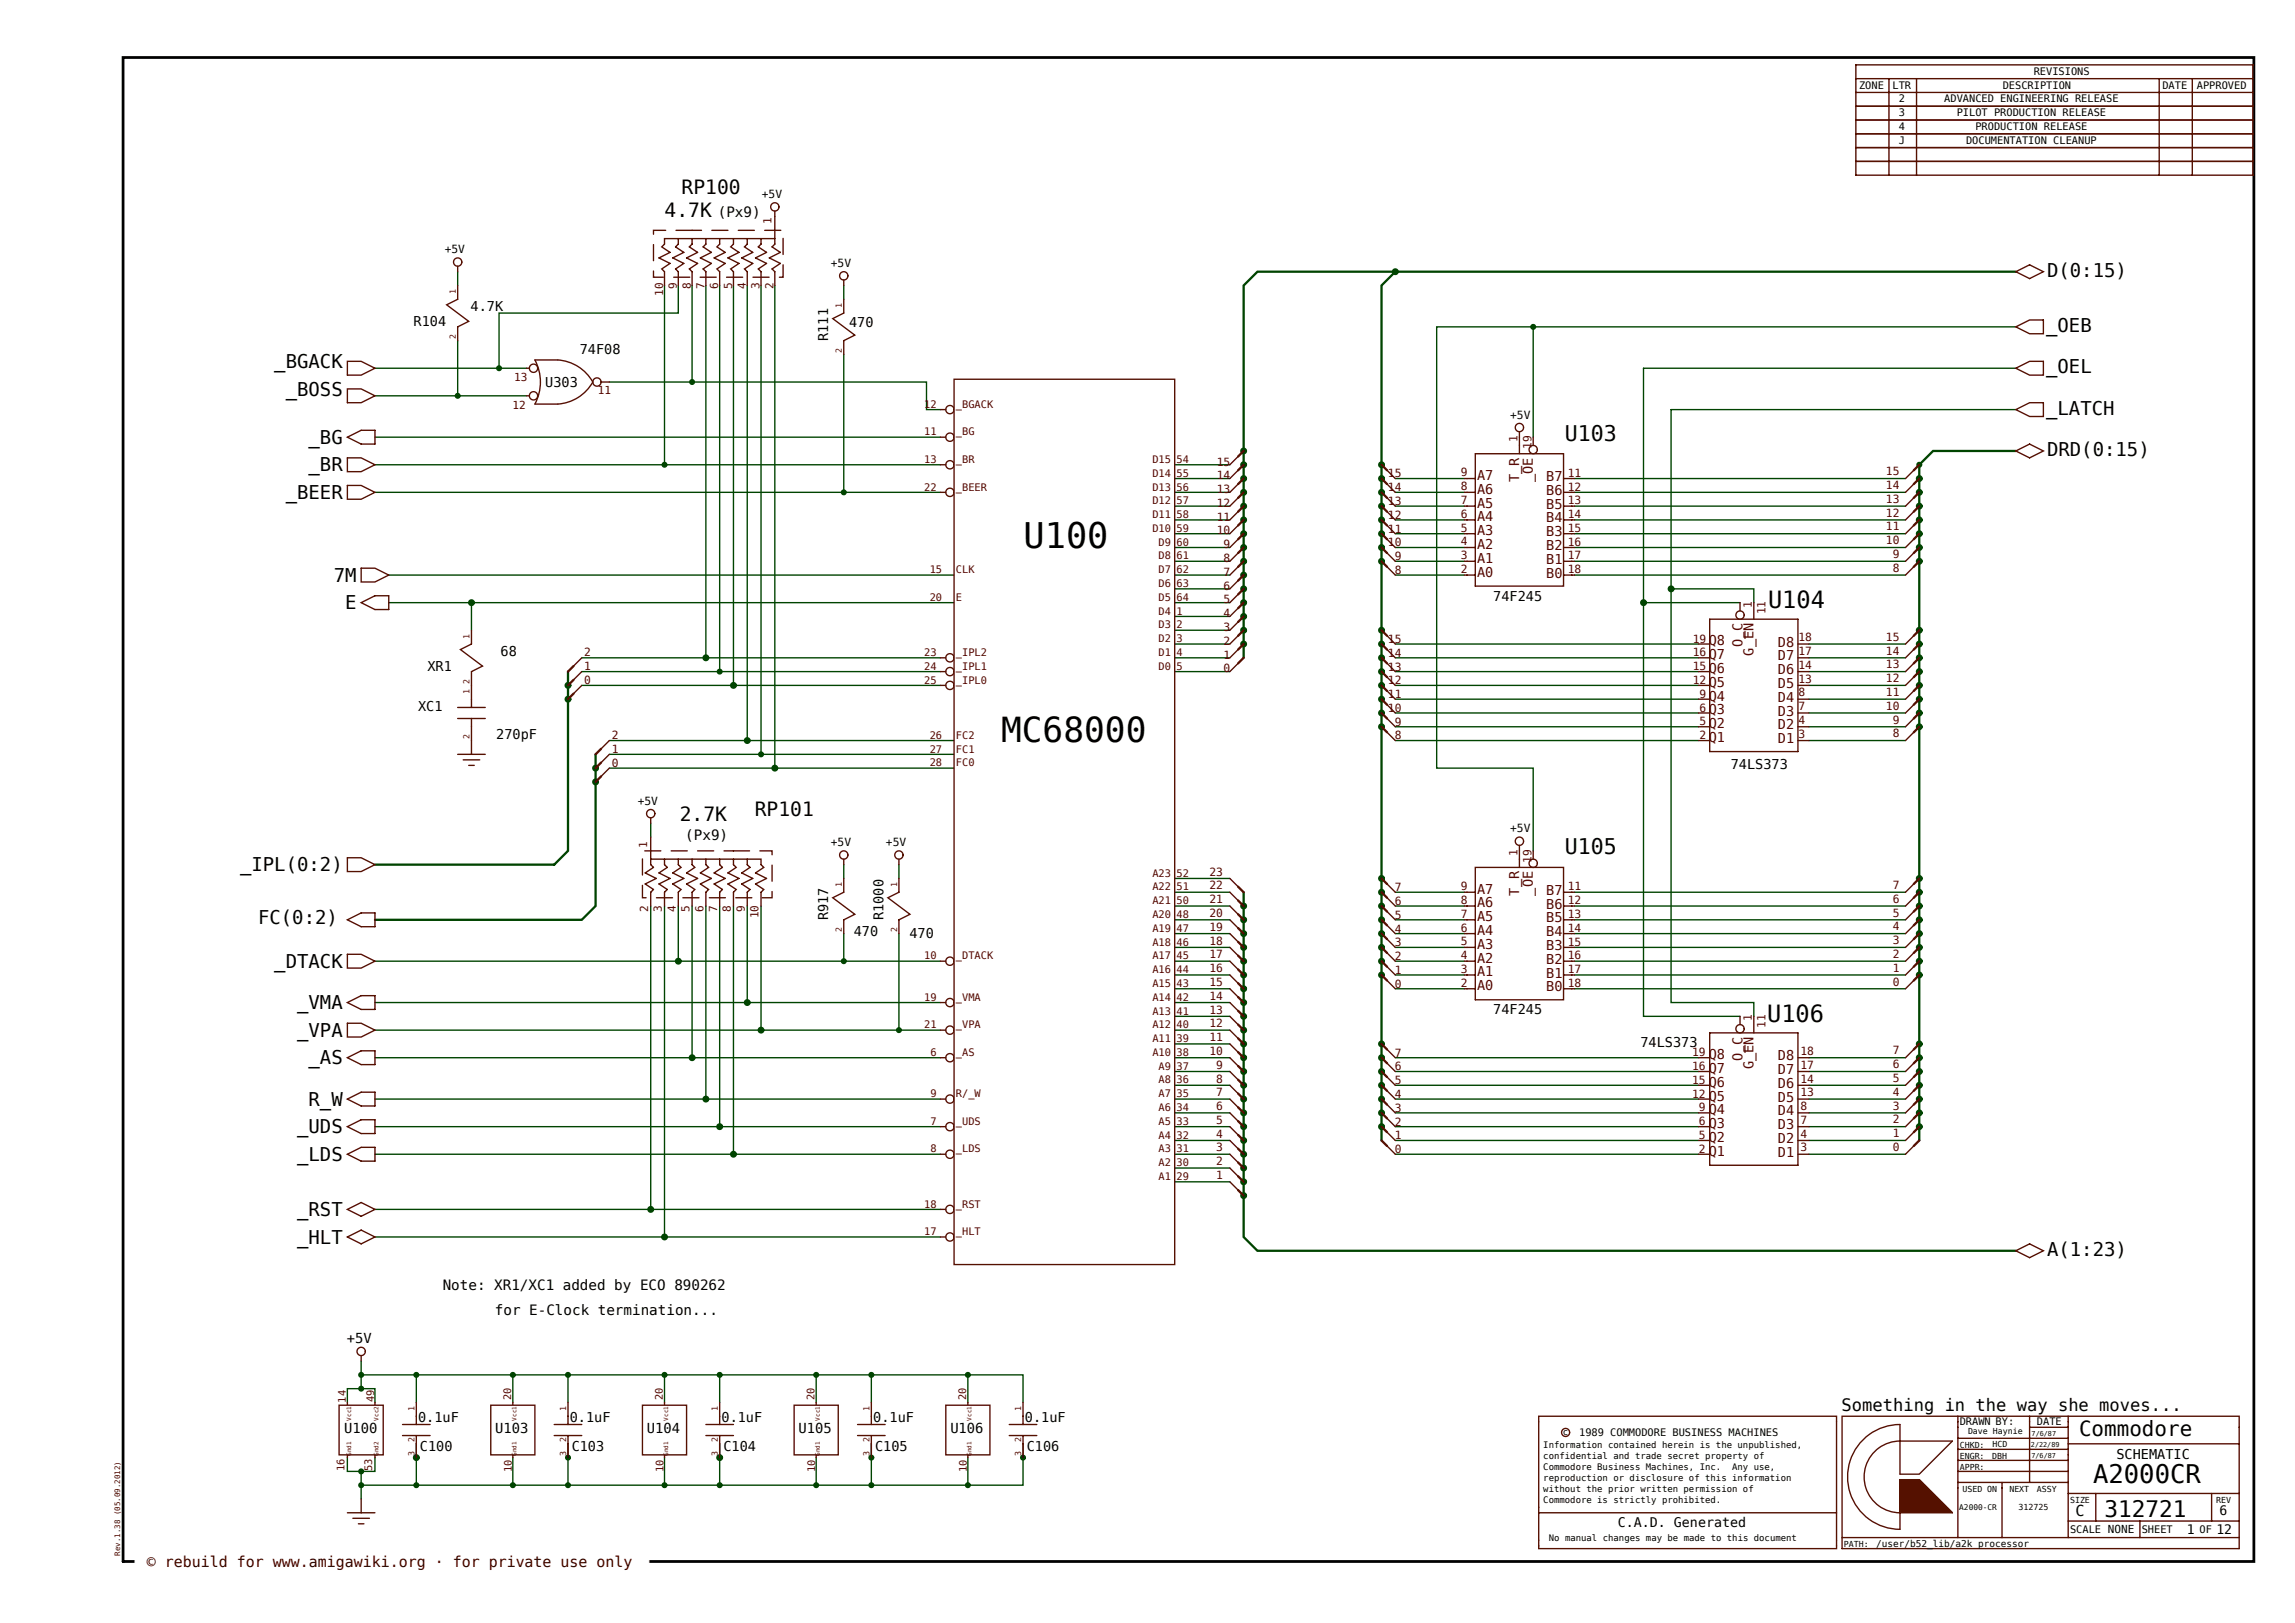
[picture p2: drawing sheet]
<svg xmlns="http://www.w3.org/2000/svg" width="420mm" height="297mm" viewBox="0 0 420 297" stroke-linecap="round" stroke-linejoin="round" font-family="sans-serif">
<defs><g id="words">
<text font-size="6.5" x="187.3" y="100.3">U100</text>
<text font-size="6.3" x="183.2" y="135.9">MC68000</text>
<text font-size="4.7" x="383" y="271.4">A2000CR</text>
<g font-size="4.3">
<text x="323.6" y="111.2">U104</text>
<text x="323.4" y="187">U106</text>
</g>
<text font-size="4.2" x="385.1" y="277.5">312721</text>
<g font-size="4">
<text x="286.3" y="80.6">U103</text>
<text x="286.3" y="156.3">U105</text>
</g>
<text font-size="3.8" x="380.5" y="262.9">Commodore</text>
<g font-size="3.6">
<text x="124.7" y="35.6">RP100</text>
<text x="121.6" y="39.8">4.7K</text>
<text x="138.1" y="149.3">RP101</text>
<text x="124.4" y="150.2">2.7K</text>
</g>
<g font-size="3.5">
<text x="374.6" y="50.7">D(0:15)</text>
<text x="374.5" y="60.8">_OEB</text>
<text x="50.2" y="67.3">_BGACK</text>
<text x="374.5" y="68.3">_OEL</text>
<text x="52.3" y="72.4">_BOSS</text>
<text x="374.5" y="75.9">_LATCH</text>
<text x="56.5" y="81.2">_BG</text>
<text x="374.6" y="83.5">DRD(0:15)</text>
<text x="56.5" y="86.3">_BR</text>
<text x="52.3" y="91.3">_BEER</text>
<text x="61.1" y="106.5">7M</text>
<text x="63.2" y="111.5">E</text>
<text x="43.9" y="159.4">_IPL(0:2)</text>
<text x="47.2" y="169.1">FC(0:2)</text>
<text x="50.2" y="177.1">_DTACK</text>
<text x="54.4" y="184.7">_VMA</text>
<text x="54.4" y="189.7">_VPA</text>
<text x="56.5" y="194.8">_AS</text>
<text x="56.5" y="202.3">R_W</text>
<text x="54.4" y="207.4">_UDS</text>
<text x="54.4" y="212.4">_LDS</text>
<text x="54.4" y="227.6">_HLT</text>
<text x="54.4" y="222.5">_RST</text>
<text x="374.6" y="229.9">A(1:23)</text>
</g>
<text font-size="3.1" x="337" y="258.2">Something in the way she moves...</text>
<text font-size="2.8" x="379.8" y="277.5">C</text>
<text font-size="2.7" fill="#300" x="26.9" y="286.8">© rebuild for www.amigawiki.org · for private use only</text>
<g font-size="2.6">
<text x="131.4" y="39.8">(Px9)</text>
<text x="125.4" y="153.7">(Px9)</text>
<text x="81" y="236">Note: XR1/XC1 added by ECO 890262</text>
<text x="90.6" y="240.6">for E-Clock termination...</text>
</g>
<g font-size="2.5">
<text x="75.7" y="59.6">R104</text>
<text x="86.1" y="56.9">4.7K</text>
<text x="155.4" y="59.8">470</text>
<text x="106.1" y="64.8">74F08</text>
<text x="151.6" y="62.4" transform="rotate(-90 151.6 62.4)">R111</text>
<text x="99.8" y="70.9">U303</text>
<text x="273.3" y="109.9">74F245</text>
<text x="91.6" y="120">68</text>
<text x="78.2" y="122.7">XR1</text>
<text x="76.5" y="130">XC1</text>
<text x="90.8" y="135.2">270pF</text>
<text x="316.7" y="140.7">74LS373</text>
<text x="151.6" y="168.4" transform="rotate(-90 151.6 168.4)">R917</text>
<text x="156.2" y="171.2">470</text>
<text x="161.7" y="168.4" transform="rotate(-90 161.7 168.4)">R1000</text>
<text x="166.4" y="171.7">470</text>
<text x="273.3" y="185.6">74F245</text>
<text x="300.2" y="191.6">74LS373</text>
<text x="63.5" y="245.8">+5V</text>
<text x="63" y="262.2">U100</text>
<text x="76.5" y="260.3">0.1uF</text>
<text x="90.6" y="262.2">U103</text>
<text x="104.3" y="260.3">0.1uF</text>
<text x="118.4" y="262.2">U104</text>
<text x="132" y="260.3">0.1uF</text>
<text x="146.2" y="262.2">U105</text>
<text x="159.8" y="260.3">0.1uF</text>
<text x="173.9" y="262.2">U106</text>
<text x="187.6" y="260.3">0.1uF</text>
<text x="76.9" y="265.5">C100</text>
<text x="104.6" y="265.5">C103</text>
<text x="132.4" y="265.5">C104</text>
<text x="160.1" y="265.5">C105</text>
<text x="187.9" y="265.5">C106</text>
<text x="387.3" y="267.1">SCHEMATIC</text>
</g>
<g font-size="2.5" fill="#500">
<text x="270.3" y="87.8">A7</text>
<text x="278" y="88.2" transform="rotate(-90 278 88.2)">T_R</text>
<text x="280.5" y="88.2" transform="rotate(-90 280.5 88.2)">_OE</text>
<text x="283" y="88">B7</text>
<text x="270.3" y="95.4">A4</text>
<text x="270.3" y="92.9">A5</text>
<text x="270.3" y="90.4">A6</text>
<text x="283" y="95.6">B4</text>
<text x="283" y="93.1">B5</text>
<text x="283" y="90.6">B6</text>
<text x="270.3" y="100.5">A2</text>
<text x="270.3" y="97.9">A3</text>
<text x="283" y="100.7">B2</text>
<text x="283" y="98.1">B3</text>
<text x="270.3" y="105.5">A0</text>
<text x="270.3" y="103">A1</text>
<text x="283" y="105.7">B0</text>
<text x="283" y="103.2">B1</text>
<text x="312.7" y="118.1">Q8</text>
<text x="318.9" y="118.5" transform="rotate(-90 318.9 118.5)">O_C</text>
<text x="320.9" y="120" transform="rotate(-90 320.9 120)">G_EN</text>
<text x="325.4" y="118.3">D8</text>
<text x="312.7" y="120.6">Q7</text>
<text x="312.7" y="123.2">Q6</text>
<text x="312.7" y="125.7">Q5</text>
<text x="325.4" y="125.9">D5</text>
<text x="325.4" y="123.4">D6</text>
<text x="325.4" y="120.8">D7</text>
<text x="312.7" y="128.2">Q4</text>
<text x="312.7" y="130.7">Q3</text>
<text x="325.4" y="130.9">D3</text>
<text x="325.4" y="128.4">D4</text>
<text x="312.7" y="133.3">Q2</text>
<text x="312.7" y="135.8">Q1</text>
<text x="325.4" y="136">D1</text>
<text x="325.4" y="133.5">D2</text>
<text x="270.3" y="166.1">A6</text>
<text x="270.3" y="163.5">A7</text>
<text x="278" y="163.9" transform="rotate(-90 278 163.9)">T_R</text>
<text x="280.5" y="163.9" transform="rotate(-90 280.5 163.9)">_OE</text>
<text x="283" y="166.3">B6</text>
<text x="283" y="163.7">B7</text>
<text x="270.3" y="173.6">A3</text>
<text x="270.3" y="171.1">A4</text>
<text x="270.3" y="168.6">A5</text>
<text x="283" y="173.8">B3</text>
<text x="283" y="171.3">B4</text>
<text x="283" y="168.8">B5</text>
<text x="270.3" y="178.7">A1</text>
<text x="270.3" y="176.2">A2</text>
<text x="283" y="178.9">B1</text>
<text x="283" y="176.4">B2</text>
<text x="270.3" y="181.2">A0</text>
<text x="283" y="181.4">B0</text>
<text x="312.7" y="193.8">Q8</text>
<text x="312.7" y="196.3">Q7</text>
<text x="318.9" y="194.2" transform="rotate(-90 318.9 194.2)">O_C</text>
<text x="320.9" y="195.7" transform="rotate(-90 320.9 195.7)">G_EN</text>
<text x="325.4" y="194">D8</text>
<text x="325.4" y="196.5">D7</text>
<text x="312.7" y="198.9">Q6</text>
<text x="312.7" y="201.4">Q5</text>
<text x="312.7" y="203.9">Q4</text>
<text x="325.4" y="199.1">D6</text>
<text x="325.4" y="201.6">D5</text>
<text x="312.7" y="206.4">Q3</text>
<text x="312.7" y="209">Q2</text>
<text x="325.4" y="204.1">D4</text>
<text x="325.4" y="206.6">D3</text>
<text x="325.4" y="209.2">D2</text>
<text x="312.7" y="211.5">Q1</text>
<text x="325.4" y="211.7">D1</text>
</g>
<g font-size="2.4">
<text x="296.1" y="279.5">C.A.D. Generated</text>
<text x="400.2" y="280.7">1</text>
<text x="405.6" y="280.7">12</text>
<text x="406.2" y="277.2">6</text>
</g>
<g font-size="2.1">
<text x="139.4" y="36.3">+5V</text>
<text x="81.4" y="46.4">+5V</text>
<text x="152" y="48.9">+5V</text>
<text x="276.4" y="76.6">+5V</text>
<text x="116.7" y="147.3">+5V</text>
<text x="152" y="154.9">+5V</text>
<text x="162.1" y="154.9">+5V</text>
<text x="276.4" y="152.3">+5V</text>
</g>
<g font-size="2.1" fill="#500">
<text x="277.7" y="80.9" transform="rotate(-90 277.7 80.9)">1</text>
<text x="280.2" y="82.1" transform="rotate(-90 280.2 82.1)">19</text>
<text x="222.7" y="87.7">14</text>
<text x="222.7" y="85.2">15</text>
<text x="254" y="89.9">14</text>
<text x="254" y="87.4">15</text>
<text x="267.3" y="89.7">8</text>
<text x="267.3" y="87.2">9</text>
<text x="286.9" y="89.8">12</text>
<text x="286.9" y="87.2">11</text>
<text x="345.1" y="89.5">14</text>
<text x="345.1" y="87">15</text>
<text x="222.7" y="95.3">11</text>
<text x="222.7" y="92.8">12</text>
<text x="222.7" y="90.2">13</text>
<text x="254" y="94.9">12</text>
<text x="254" y="92.4">13</text>
<text x="267.3" y="94.8">6</text>
<text x="267.3" y="92.2">7</text>
<text x="286.9" y="94.8">14</text>
<text x="286.9" y="92.3">13</text>
<text x="345.1" y="94.6">12</text>
<text x="345.1" y="92">13</text>
<text x="222.7" y="97.8">10</text>
<text x="223.9" y="100.3">9</text>
<text x="254" y="100">10</text>
<text x="254" y="97.5">11</text>
<text x="267.3" y="99.8">4</text>
<text x="267.3" y="97.3">5</text>
<text x="286.9" y="99.9">16</text>
<text x="286.9" y="97.3">15</text>
<text x="345.1" y="99.6">10</text>
<text x="345.1" y="97.1">11</text>
<text x="223.9" y="107.9">6</text>
<text x="223.9" y="105.4">7</text>
<text x="223.9" y="102.9">8</text>
<text x="255.2" y="105">8</text>
<text x="255.2" y="102.5">9</text>
<text x="267.3" y="104.9">2</text>
<text x="267.3" y="102.3">3</text>
<text x="286.9" y="104.9">18</text>
<text x="286.9" y="102.4">17</text>
<text x="346.4" y="104.6">8</text>
<text x="346.4" y="102.1">9</text>
<text x="223.9" y="112.9">4</text>
<text x="223.9" y="110.4">5</text>
<text x="320.6" y="111.2" transform="rotate(-90 320.6 111.2)">1</text>
<text x="323.1" y="112.4" transform="rotate(-90 323.1 112.4)">11</text>
<text x="223.9" y="118">2</text>
<text x="223.9" y="115.5">3</text>
<text x="254" y="117.7">15</text>
<text x="309.8" y="117.6">19</text>
<text x="329.1" y="119.9">17</text>
<text x="329.1" y="117.3">18</text>
<text x="345.1" y="119.8">14</text>
<text x="345.1" y="117.3">15</text>
<text x="106.9" y="125.2">0</text>
<text x="106.9" y="122.6">1</text>
<text x="106.9" y="120.1">2</text>
<text x="223.9" y="123">0</text>
<text x="223.9" y="120.5">1</text>
<text x="254" y="125.2">12</text>
<text x="254" y="122.7">13</text>
<text x="254" y="120.2">14</text>
<text x="309.8" y="120.1">16</text>
<text x="309.8" y="122.6">15</text>
<text x="309.8" y="125.2">12</text>
<text x="329.1" y="124.9">13</text>
<text x="329.1" y="122.4">14</text>
<text x="345.1" y="124.8">12</text>
<text x="345.1" y="122.3">13</text>
<text x="254" y="130.3">10</text>
<text x="254" y="127.8">11</text>
<text x="311" y="127.7">9</text>
<text x="311" y="130.2">6</text>
<text x="329.1" y="130">7</text>
<text x="329.1" y="127.4">8</text>
<text x="345.1" y="129.9">10</text>
<text x="345.1" y="127.4">11</text>
<text x="112" y="137.8">1</text>
<text x="112" y="135.3">2</text>
<text x="255.2" y="135.3">8</text>
<text x="255.2" y="132.8">9</text>
<text x="311" y="132.7">5</text>
<text x="311" y="135.3">2</text>
<text x="329.1" y="135">3</text>
<text x="329.1" y="132.5">4</text>
<text x="346.4" y="134.9">8</text>
<text x="346.4" y="132.4">9</text>
<text x="112" y="140.3">0</text>
<text x="221.3" y="160.2">23</text>
<text x="277.7" y="156.6" transform="rotate(-90 277.7 156.6)">1</text>
<text x="280.2" y="157.8" transform="rotate(-90 280.2 157.8)">19</text>
<text x="221.3" y="167.8">20</text>
<text x="221.3" y="165.3">21</text>
<text x="221.3" y="162.8">22</text>
<text x="255.2" y="165.6">6</text>
<text x="255.2" y="163.1">7</text>
<text x="267.3" y="167.9">7</text>
<text x="267.3" y="165.4">8</text>
<text x="267.3" y="162.9">9</text>
<text x="286.9" y="168">13</text>
<text x="286.9" y="165.5">12</text>
<text x="286.9" y="162.9">11</text>
<text x="346.4" y="167.7">5</text>
<text x="346.4" y="165.2">6</text>
<text x="346.4" y="162.7">7</text>
<text x="221.3" y="172.9">18</text>
<text x="221.3" y="170.3">19</text>
<text x="255.2" y="173.2">3</text>
<text x="255.2" y="170.7">4</text>
<text x="255.2" y="168.1">5</text>
<text x="267.3" y="173">5</text>
<text x="267.3" y="170.5">6</text>
<text x="286.9" y="173">15</text>
<text x="286.9" y="170.5">14</text>
<text x="346.4" y="172.8">3</text>
<text x="346.4" y="170.3">4</text>
<text x="221.3" y="177.9">16</text>
<text x="221.3" y="175.4">17</text>
<text x="255.2" y="178.2">1</text>
<text x="255.2" y="175.7">2</text>
<text x="267.3" y="178">3</text>
<text x="267.3" y="175.5">4</text>
<text x="286.9" y="178.1">17</text>
<text x="286.9" y="175.6">16</text>
<text x="346.4" y="177.8">1</text>
<text x="346.4" y="175.3">2</text>
<text x="221.3" y="185.5">13</text>
<text x="221.3" y="183">14</text>
<text x="221.3" y="180.4">15</text>
<text x="255.2" y="180.7">0</text>
<text x="267.3" y="180.6">2</text>
<text x="286.9" y="180.6">18</text>
<text x="346.4" y="180.3">0</text>
<text x="221.3" y="190.5">11</text>
<text x="221.3" y="188">12</text>
<text x="320.6" y="186.9" transform="rotate(-90 320.6 186.9)">1</text>
<text x="323.1" y="188.1" transform="rotate(-90 323.1 188.1)">11</text>
<text x="221.3" y="193.1">10</text>
<text x="222.6" y="195.6">9</text>
<text x="255.2" y="195.9">6</text>
<text x="255.2" y="193.4">7</text>
<text x="309.6" y="193.3">19</text>
<text x="309.6" y="195.8">16</text>
<text x="329.5" y="193.1">18</text>
<text x="329.5" y="195.6">17</text>
<text x="346.4" y="195.5">6</text>
<text x="346.4" y="193">7</text>
<text x="222.6" y="203.1">6</text>
<text x="222.6" y="200.6">7</text>
<text x="222.6" y="198.1">8</text>
<text x="255.2" y="203.5">3</text>
<text x="255.2" y="200.9">4</text>
<text x="255.2" y="198.4">5</text>
<text x="309.6" y="198.4">15</text>
<text x="309.6" y="200.9">12</text>
<text x="310.9" y="203.4">9</text>
<text x="329.5" y="198.1">14</text>
<text x="329.5" y="200.6">13</text>
<text x="329.5" y="203.1">8</text>
<text x="346.4" y="203.1">3</text>
<text x="346.4" y="200.5">4</text>
<text x="346.4" y="198">5</text>
<text x="222.6" y="208.2">4</text>
<text x="222.6" y="205.7">5</text>
<text x="255.2" y="208.5">1</text>
<text x="255.2" y="206">2</text>
<text x="310.9" y="205.9">6</text>
<text x="310.9" y="208.4">5</text>
<text x="329.5" y="205.7">7</text>
<text x="329.5" y="208.2">4</text>
<text x="346.4" y="208.1">1</text>
<text x="346.4" y="205.6">2</text>
<text x="222.6" y="215.8">1</text>
<text x="222.6" y="213.2">2</text>
<text x="222.6" y="210.7">3</text>
<text x="255.2" y="211">0</text>
<text x="310.9" y="211">2</text>
<text x="329.5" y="210.7">3</text>
<text x="346.4" y="210.6">0</text>
</g>
<g font-size="2" fill="#500">
<text x="141.2" y="40.9" transform="rotate(-90 141.2 40.9)">1</text>
<text x="123.9" y="53" transform="rotate(-90 123.9 53)">9</text>
<text x="126.4" y="53" transform="rotate(-90 126.4 53)">8</text>
<text x="128.9" y="53" transform="rotate(-90 128.9 53)">7</text>
<text x="131.5" y="53" transform="rotate(-90 131.5 53)">6</text>
<text x="134" y="53" transform="rotate(-90 134 53)">5</text>
<text x="136.5" y="53" transform="rotate(-90 136.5 53)">4</text>
<text x="139" y="53" transform="rotate(-90 139 53)">3</text>
<text x="141.5" y="53" transform="rotate(-90 141.5 53)">2</text>
<text x="121.4" y="54.2" transform="rotate(-90 121.4 54.2)">10</text>
<text x="94.1" y="69.8">13</text>
<text x="93.8" y="74.8">12</text>
<text x="109.4" y="72">11</text>
<text x="118.4" y="155.2" transform="rotate(-90 118.4 155.2)">1</text>
<text x="118.6" y="166.8" transform="rotate(-90 118.6 166.8)">2</text>
<text x="121.1" y="166.8" transform="rotate(-90 121.1 166.8)">3</text>
<text x="123.7" y="166.8" transform="rotate(-90 123.7 166.8)">4</text>
<text x="126.2" y="166.8" transform="rotate(-90 126.2 166.8)">5</text>
<text x="128.7" y="166.8" transform="rotate(-90 128.7 166.8)">6</text>
<text x="131.2" y="166.8" transform="rotate(-90 131.2 166.8)">7</text>
<text x="133.8" y="166.8" transform="rotate(-90 133.8 166.8)">8</text>
<text x="136.3" y="166.8" transform="rotate(-90 136.3 166.8)">9</text>
<text x="138.8" y="168" transform="rotate(-90 138.8 168)">10</text>
</g>
<g font-size="1.9">
<text x="340.2" y="16.2">ZONE</text>
<text x="346.3" y="16.2">LTR</text>
<text x="366.5" y="16.2">DESCRIPTION</text>
<text x="372.2" y="13.7">REVISIONS</text>
<text x="395.7" y="16.2">DATE</text>
<text x="402" y="16.2">APPROVED</text>
<text x="347.5" y="21.3">3</text>
<text x="347.5" y="23.8">4</text>
<text x="347.5" y="18.7">2</text>
<text x="355.8" y="18.7">ADVANCED ENGINEERING RELEASE</text>
<text x="358.1" y="21.3">PILOT PRODUCTION RELEASE</text>
<text x="361.5" y="23.8">PRODUCTION RELEASE</text>
<text x="347.5" y="26.3">J</text>
<text x="359.8" y="26.3">DOCUMENTATION CLEANUP</text>
<text x="289" y="262.9">1989 COMMODORE BUSINESS MACHINES</text>
<text x="358.6" y="260.7">DRAWN BY:</text>
<text x="372.8" y="260.8">DATE</text>
<text x="378.8" y="280.5">SCALE NONE</text>
<text x="392" y="280.5">SHEET</text>
<text x="402.6" y="280.5">OF</text>
</g>
<g font-size="1.9" fill="#500">
<text x="169.1" y="74.6">12</text>
<text x="174.9" y="74.6">_BGACK</text>
<text x="169.1" y="79.7">11</text>
<text x="174.9" y="79.7">_BG</text>
<text x="169.1" y="89.8">22</text>
<text x="169.1" y="84.7">13</text>
<text x="174.9" y="89.8">_BEER</text>
<text x="174.9" y="84.7">_BR</text>
<text x="210.9" y="89.8">D13</text>
<text x="210.9" y="87.2">D14</text>
<text x="210.9" y="84.7">D15</text>
<text x="215.3" y="89.8">56</text>
<text x="215.3" y="87.2">55</text>
<text x="215.3" y="84.7">54</text>
<text x="210.9" y="94.8">D11</text>
<text x="210.9" y="92.3">D12</text>
<text x="215.3" y="94.8">58</text>
<text x="215.3" y="92.3">57</text>
<text x="210.9" y="97.3">D10</text>
<text x="212" y="99.9">D9</text>
<text x="215.3" y="99.9">60</text>
<text x="215.3" y="97.3">59</text>
<text x="170.1" y="104.9">15</text>
<text x="174.9" y="104.9">CLK</text>
<text x="212" y="107.4">D6</text>
<text x="212" y="104.9">D7</text>
<text x="212" y="102.4">D8</text>
<text x="215.3" y="107.4">63</text>
<text x="215.3" y="104.9">62</text>
<text x="215.3" y="102.4">61</text>
<text x="170.1" y="109.9">20</text>
<text x="174.9" y="109.9">E</text>
<text x="212" y="112.5">D4</text>
<text x="212" y="109.9">D5</text>
<text x="215.3" y="112.5">1</text>
<text x="215.3" y="109.9">64</text>
<text x="212" y="117.5">D2</text>
<text x="212" y="115">D3</text>
<text x="215.3" y="117.5">3</text>
<text x="215.3" y="115">2</text>
<text x="169.1" y="125.1">25</text>
<text x="169.1" y="122.6">24</text>
<text x="169.1" y="120">23</text>
<text x="174.9" y="125.1">_IPL0</text>
<text x="174.9" y="122.6">_IPL1</text>
<text x="174.9" y="120">_IPL2</text>
<text x="212" y="122.6">D0</text>
<text x="212" y="120">D1</text>
<text x="215.3" y="122.6">5</text>
<text x="215.3" y="120">4</text>
<text x="170.1" y="137.7">27</text>
<text x="170.1" y="135.2">26</text>
<text x="174.9" y="137.7">FC1</text>
<text x="174.9" y="135.2">FC2</text>
<text x="170.1" y="140.2">28</text>
<text x="174.9" y="140.2">FC0</text>
<text x="210.9" y="160.4">A23</text>
<text x="215.3" y="160.4">52</text>
<text x="210.9" y="168">A20</text>
<text x="210.9" y="165.5">A21</text>
<text x="210.9" y="162.9">A22</text>
<text x="215.3" y="168">48</text>
<text x="215.3" y="165.5">50</text>
<text x="215.3" y="162.9">51</text>
<text x="210.9" y="173">A18</text>
<text x="210.9" y="170.5">A19</text>
<text x="215.3" y="173">46</text>
<text x="215.3" y="170.5">47</text>
<text x="169.1" y="175.6">10</text>
<text x="174.9" y="175.6">_DTACK</text>
<text x="210.9" y="178.1">A16</text>
<text x="210.9" y="175.6">A17</text>
<text x="215.3" y="178.1">44</text>
<text x="215.3" y="175.6">45</text>
<text x="169.1" y="183.1">19</text>
<text x="174.9" y="183.1">_VMA</text>
<text x="210.9" y="185.6">A13</text>
<text x="210.9" y="183.1">A14</text>
<text x="210.9" y="180.6">A15</text>
<text x="215.3" y="185.6">41</text>
<text x="215.3" y="183.1">42</text>
<text x="215.3" y="180.6">43</text>
<text x="169.1" y="188.2">21</text>
<text x="174.9" y="188.2">_VPA</text>
<text x="210.9" y="190.7">A11</text>
<text x="210.9" y="188.2">A12</text>
<text x="215.3" y="190.7">39</text>
<text x="215.3" y="188.2">40</text>
<text x="170.3" y="193.2">6</text>
<text x="174.9" y="193.2">_AS</text>
<text x="210.9" y="193.2">A10</text>
<text x="212" y="195.7">A9</text>
<text x="215.3" y="195.7">37</text>
<text x="215.3" y="193.2">38</text>
<text x="170.3" y="200.8">9</text>
<text x="174.9" y="200.8">R/_W</text>
<text x="212" y="203.3">A6</text>
<text x="212" y="200.8">A7</text>
<text x="212" y="198.3">A8</text>
<text x="215.3" y="203.3">34</text>
<text x="215.3" y="200.8">35</text>
<text x="215.3" y="198.3">36</text>
<text x="170.3" y="205.8">7</text>
<text x="174.9" y="205.8">_UDS</text>
<text x="212" y="208.4">A4</text>
<text x="212" y="205.8">A5</text>
<text x="215.3" y="208.4">32</text>
<text x="215.3" y="205.8">33</text>
<text x="170.3" y="210.9">8</text>
<text x="174.9" y="210.9">_LDS</text>
<text x="212" y="215.9">A1</text>
<text x="212" y="213.4">A2</text>
<text x="212" y="210.9">A3</text>
<text x="215.3" y="215.9">29</text>
<text x="215.3" y="213.4">30</text>
<text x="215.3" y="210.9">31</text>
<text x="169.1" y="221">18</text>
<text x="174.9" y="221">_RST</text>
<text x="169.1" y="226">17</text>
<text x="174.9" y="226">_HLT</text>
<text x="63.3" y="256.7" transform="rotate(-90 63.3 256.7)">14</text>
<text x="68.4" y="256.5" transform="rotate(-90 68.4 256.5)">49</text>
<text x="93.6" y="256.2" transform="rotate(-90 93.6 256.2)">20</text>
<text x="121.3" y="256.2" transform="rotate(-90 121.3 256.2)">20</text>
<text x="149.1" y="256.2" transform="rotate(-90 149.1 256.2)">20</text>
<text x="176.8" y="256.2" transform="rotate(-90 176.8 256.2)">20</text>
<text x="63" y="269.2" transform="rotate(-90 63 269.2)">16</text>
<text x="68.1" y="269.2" transform="rotate(-90 68.1 269.2)">53</text>
<text x="93.6" y="269.4" transform="rotate(-90 93.6 269.4)">10</text>
<text x="121.4" y="269.4" transform="rotate(-90 121.4 269.4)">10</text>
<text x="149.2" y="269.4" transform="rotate(-90 149.2 269.4)">10</text>
<text x="176.9" y="269.4" transform="rotate(-90 176.9 269.4)">10</text>
</g>
<text font-size="1.7" x="343.3" y="283.1">/user/b52_lib/a2k processor</text>
<g font-size="1.6">
<text x="286" y="262.7">c</text>
<text x="282.4" y="268.9">Commodore Business Machines, Inc.</text>
<text x="282.4" y="266.9">confidential and trade secret property of</text>
<text x="282.4" y="264.9">Information contained herein is the unpublished,</text>
<text x="317" y="268.9">Any use,</text>
<text x="282.4" y="275">Commodore is strictly prohibited.</text>
<text x="282.4" y="273">without the prior written permission of</text>
<text x="282.4" y="270.9">reproduction or disclosure of this information</text>
<text x="283.4" y="282">No manual changes may be made to this document</text>
</g>
<g font-size="1.5" fill="#500">
<text x="83.4" y="53.8" transform="rotate(-90 83.4 53.8)">1</text>
<text x="154.1" y="56.4" transform="rotate(-90 154.1 56.4)">1</text>
<text x="83.4" y="62" transform="rotate(-90 83.4 62)">2</text>
<text x="154.1" y="64.5" transform="rotate(-90 154.1 64.5)">2</text>
<text x="85.9" y="116.9" transform="rotate(-90 85.9 116.9)">1</text>
<text x="85.9" y="125.1" transform="rotate(-90 85.9 125.1)">2</text>
<text x="85.9" y="127" transform="rotate(-90 85.9 127)">1</text>
<text x="85.9" y="135.2" transform="rotate(-90 85.9 135.2)">2</text>
<text x="154.1" y="162.3" transform="rotate(-90 154.1 162.3)">1</text>
<text x="164.2" y="162.3" transform="rotate(-90 164.2 162.3)">1</text>
<text x="154.1" y="170.5" transform="rotate(-90 154.1 170.5)">2</text>
<text x="164.2" y="170.5" transform="rotate(-90 164.2 170.5)">2</text>
<text x="75.9" y="263.9" transform="rotate(-90 75.9 263.9)">2</text>
<text x="75.9" y="258.2" transform="rotate(-90 75.9 258.2)">1</text>
<text x="103.6" y="263.9" transform="rotate(-90 103.6 263.9)">2</text>
<text x="103.6" y="258.2" transform="rotate(-90 103.6 258.2)">1</text>
<text x="131.4" y="263.9" transform="rotate(-90 131.4 263.9)">2</text>
<text x="131.4" y="258.2" transform="rotate(-90 131.4 258.2)">1</text>
<text x="159.1" y="263.9" transform="rotate(-90 159.1 263.9)">2</text>
<text x="159.1" y="258.2" transform="rotate(-90 159.1 258.2)">1</text>
<text x="186.9" y="263.9" transform="rotate(-90 186.9 263.9)">2</text>
<text x="186.9" y="258.2" transform="rotate(-90 186.9 258.2)">1</text>
<text x="75.9" y="266.4" transform="rotate(-90 75.9 266.4)">3</text>
<text x="103.6" y="266.4" transform="rotate(-90 103.6 266.4)">3</text>
<text x="131.4" y="266.4" transform="rotate(-90 131.4 266.4)">3</text>
<text x="159.1" y="266.4" transform="rotate(-90 159.1 266.4)">3</text>
<text x="186.9" y="266.4" transform="rotate(-90 186.9 266.4)">3</text>
</g>
<g font-size="1.5">
<text x="360.2" y="262.5">Dave Haynie</text>
<text x="358.6" y="264.9">CHKD:</text>
<text x="358.6" y="266.9">ENGR:</text>
<text x="358.6" y="268.9">APPR:</text>
<text x="364.6" y="266.9">DBH</text>
<text x="364.7" y="264.7">HCD</text>
<text x="359.1" y="273">USED ON</text>
<text x="367.7" y="273">NEXT</text>
<text x="372.8" y="273">ASSY</text>
<text x="378.8" y="275">SIZE</text>
<text x="405.6" y="275">REV</text>
<text x="369.4" y="276.4">312725</text>
<text x="337.4" y="283.1">PATH:</text>
</g>
<text font-size="1.4" x="358.6" y="276.2">A2000-CR</text>
<text font-size="1.4" fill="#300" x="22" y="284.7" transform="rotate(-90 22 284.7)">Rev.1.38 (05.09.2012)</text>
<g font-size="1.2">
<text x="371.8" y="262.8">7/6/87</text>
<text x="371.7" y="264.8">2/22/89</text>
<text x="371.8" y="266.7">7/6/87</text>
</g>
<g font-size="1.1" fill="#500">
<text x="64.2" y="259.9" transform="rotate(-90 64.2 259.9)">Vcc1</text>
<text x="69.3" y="259.9" transform="rotate(-90 69.3 259.9)">Vcc2</text>
<text x="94.5" y="259.9" transform="rotate(-90 94.5 259.9)">Vcc1</text>
<text x="122.3" y="259.9" transform="rotate(-90 122.3 259.9)">Vcc1</text>
<text x="150" y="259.9" transform="rotate(-90 150 259.9)">Vcc1</text>
<text x="177.8" y="259.9" transform="rotate(-90 177.8 259.9)">Vcc1</text>
<text x="64.2" y="266.4" transform="rotate(-90 64.2 266.4)">Gnd1</text>
<text x="69.3" y="266.4" transform="rotate(-90 69.3 266.4)">Gnd2</text>
<text x="94.5" y="266.4" transform="rotate(-90 94.5 266.4)">Gnd1</text>
<text x="122.3" y="266.4" transform="rotate(-90 122.3 266.4)">Gnd1</text>
<text x="150" y="266.4" transform="rotate(-90 150 266.4)">Gnd1</text>
<text x="177.8" y="266.4" transform="rotate(-90 177.8 266.4)">Gnd1</text>
</g>
</g></defs>
<path d="M22.5 10.5h390v275.2h-390z" fill="#fff" stroke="#fff" stroke-width=".18"/>
<path d="M22.5 10.5h390v275.2h-390z" fill="none" stroke="#000" stroke-width=".5"/>
<g fill="none" stroke="#040" stroke-width=".25">
<path d="M83.8 49.7v2.5M121.6 52.2v32.8M124.1 52.2v5.1h-32.8v10.1M126.7 52.2v17.7M129.2 52.2v68.2M131.7 52.2v70.7M134.2 52.2v73.2M136.8 52.2v83.3M139.3 52.2v85.8M141.8 52.2v88.4M154.4 52.2v2.6M280.6 59.8h-17.7v80.8h17.7v15.1"/>
<path d="M368.9 59.8h-88.3v20.2M68.6 67.4h27.8M68.6 72.4h27.8M83.8 62.3v10.1M111.5 69.9h58.1v5.1h2.5M154.4 64.9v25.2M368.9 75h-63.1v108.5h15.2v2.5M368.9 67.4h-68.1v118.6h17.6M68.6 90.1h103.5M68.6 85h103.5M68.6 80h103.5M215 87.6h10.1"/>
<path d="M215 90.1h10.1M215 92.6h10.1M215 95.1h10.1M215 97.7h10.1M215 85h10.1M255.4 87.6h12.6M255.4 90.1h12.6M255.4 92.6h12.6M255.4 95.1h12.6M255.4 97.7h12.6M288.2 87.6h60.5M288.2 90.1h60.5"/>
<path d="M288.2 92.6h60.5M288.2 95.1h60.5M288.2 97.7h60.5M71.1 105.2h103.5M71.1 110.3h103.5M86.3 110.3v5M215 100.2h10.1M215 102.7h10.1M215 105.2h10.1M215 110.3h10.1M215 107.8h10.1M215 112.8h10.1"/>
<path d="M215 115.3h10.1M215 117.9h10.1M255.4 100.2h12.6M255.4 102.7h12.6M255.4 105.2h12.6M255.4 117.9h55.5M288.2 100.2h60.5M288.2 102.7h60.5M288.2 105.2h60.5M300.8 110.3h17.6M305.8 107.8h15.2v2.5M331.1 117.9h17.6"/>
<path d="M106.5 120.4h65.6M106.5 125.4h65.6M106.5 122.9h65.6M111.5 135.5h63.1M111.5 138h63.1M215 120.4h10.1M215 122.9h10.1M255.4 120.4h55.5M255.4 125.4h55.5M255.4 122.9h55.5M255.4 135.5h55.5M255.4 133h55.5"/>
<path d="M255.4 130.5h55.5M255.4 127.9h55.5M331.1 120.4h17.6M331.1 125.4h17.6M331.1 122.9h17.6M331.1 135.5h17.6M331.1 133h17.6M331.1 130.5h17.6M331.1 127.9h17.6M111.5 140.6h63.1M119.1 150.7v2.5M154.4 158.2v2.6"/>
<path d="M164.5 158.2v2.6M119.1 165.8v55.5h53M121.6 165.8v60.6h50.5M124.1 165.8v10.1M126.7 165.8v27.8h45.4M129.2 165.8v35.3h42.9M131.7 165.8v40.4h40.4M134.2 165.8v45.4h37.9M136.8 165.8v17.7h-68.2M139.3 165.8v22.7M154.4 170.8v5.1h-85.8M154.4 175.9h17.7"/>
<path d="M164.5 170.8v17.7h7.6M215 163.3h10.1M215 165.8h10.1M215 168.3h10.1M215 170.8h10.1M215 173.4h10.1M215 175.9h10.1M215 178.4h10.1M215 160.8h10.1M255.4 163.3h12.6M255.4 165.8h12.6M255.4 168.3h12.6"/>
<path d="M255.4 170.8h12.6M255.4 173.4h12.6M255.4 175.9h12.6M255.4 178.4h12.6M288.2 163.3h60.5M288.2 165.8h60.5M288.2 168.3h60.5M288.2 170.8h60.5M288.2 173.4h60.5M288.2 175.9h60.5M288.2 178.4h60.5M68.6 193.6h58.1"/>
<path d="M68.6 188.5h95.9M136.8 183.5h35.3M215 180.9h10.1M215 183.5h10.1M215 193.6h10.1M215 188.5h10.1M215 186h10.1M215 191h10.1M215 196.1h10.1M215 198.6h10.1M255.4 180.9h12.6M255.4 193.6h55.5"/>
<path d="M255.4 196.1h55.5M255.4 198.6h55.5M288.2 180.9h60.5M331.1 193.6h17.6M331.1 196.1h17.6M331.1 198.6h17.6M68.6 206.2h63.1M68.6 201.1h60.6M68.6 211.2h65.6M215 206.2h10.1M215 201.1h10.1M215 211.2h10.1"/>
<path d="M215 203.6h10.1M215 208.7h10.1M215 213.7h10.1M215 216.3h10.1M255.4 206.2h55.5M255.4 201.1h55.5M255.4 211.2h55.5M255.4 203.6h55.5M255.4 208.7h55.5M331.1 206.2h17.6M331.1 201.1h17.6M331.1 211.2h17.6"/>
<path d="M331.1 203.6h17.6M331.1 208.7h17.6M68.6 221.3h50.5M68.6 226.4h53M66.1 249.1v2.5h93.4v5M66.1 251.6v2.5h-2.5v2.5M66.1 254.1h2.5v2.5M76.2 251.6v5M93.9 251.6v5M103.9 251.6v5M121.6 251.6v5M131.7 251.6v5"/>
<path d="M149.4 251.6v5M159.5 251.6h27.7v5M177.1 251.6v5M63.6 266.7v2.6h2.5M68.6 266.7v2.6h-2.5v2.5M76.2 264.2v7.6M93.9 266.7v5.1M103.9 264.2v7.6h83.3v-7.6M103.9 271.8h-37.8v2.5M121.6 266.7v5.1M131.7 264.2v7.6M149.4 266.7v5.1"/>
<path d="M159.5 264.2v7.6M177.1 266.7v5.1"/>
</g>
<g fill="#040" stroke="#040" stroke-width=".25">
<circle cx="126.7" cy="69.9" r=".42"/>
<circle cx="154.4" cy="90.1" r=".42"/>
<circle cx="131.7" cy="122.9" r=".42"/>
<circle cx="139.3" cy="138" r=".42"/>
<circle cx="121.6" cy="85" r=".42"/>
<circle cx="280.6" cy="59.8" r=".42"/>
<circle cx="149.4" cy="251.6" r=".42"/>
<circle cx="131.7" cy="251.6" r=".42"/>
<circle cx="121.6" cy="251.6" r=".42"/>
<circle cx="103.9" cy="251.6" r=".42"/>
<circle cx="159.5" cy="251.6" r=".42"/>
<circle cx="177.1" cy="251.6" r=".42"/>
<circle cx="66.1" cy="251.6" r=".42"/>
<circle cx="66.1" cy="254.1" r=".42"/>
<circle cx="149.4" cy="271.8" r=".42"/>
<circle cx="131.7" cy="271.8" r=".42"/>
<circle cx="121.6" cy="271.8" r=".42"/>
<circle cx="103.9" cy="271.8" r=".42"/>
<circle cx="159.5" cy="271.8" r=".42"/>
<circle cx="177.1" cy="271.8" r=".42"/>
<circle cx="76.2" cy="271.8" r=".42"/>
<circle cx="66.1" cy="271.8" r=".42"/>
<circle cx="66.1" cy="269.3" r=".42"/>
<circle cx="187.2" cy="266.7" r=".42"/>
<circle cx="76.2" cy="251.6" r=".42"/>
<circle cx="93.9" cy="271.8" r=".42"/>
<circle cx="93.9" cy="251.6" r=".42"/>
<circle cx="351.2" cy="85" r=".42"/>
<circle cx="154.4" cy="175.9" r=".42"/>
<circle cx="164.5" cy="188.5" r=".42"/>
<circle cx="91.3" cy="67.4" r=".42"/>
<circle cx="159.5" cy="266.7" r=".42"/>
<circle cx="103.9" cy="266.7" r=".42"/>
<circle cx="83.8" cy="72.4" r=".42"/>
</g>
<path d="M255.4 49.7l-2.6 2.5v156.5M368.9 49.7h-138.8l-2.5 2.5v68.2M368.9 82.5h-15.1l-2.6 2.5v123.7M103.9 122.9v32.8l-2.5 2.5h-32.8M109 138v27.8l-2.5 2.5h-37.9M227.6 163.3v63.1l2.5 2.5h138.8" fill="none" stroke="#040" stroke-width=".42"/>
<g fill="#040" stroke="#040" stroke-width=".42">
<circle cx="131.7" cy="266.7" r=".42"/>
<circle cx="76.2" cy="266.7" r=".42"/>
<circle cx="129.2" cy="120.4" r=".42"/>
<circle cx="227.6" cy="82.5" r=".42"/>
<circle cx="86.3" cy="110.3" r=".42"/>
<circle cx="136.8" cy="135.5" r=".42"/>
<circle cx="121.6" cy="226.4" r=".42"/>
<circle cx="255.4" cy="49.7" r=".42"/>
<circle cx="134.2" cy="125.4" r=".42"/>
<circle cx="126.7" cy="193.6" r=".42"/>
<circle cx="141.8" cy="140.6" r=".42"/>
<circle cx="119.1" cy="221.3" r=".42"/>
<circle cx="124.1" cy="175.9" r=".42"/>
<circle cx="103.9" cy="125.4" r=".42"/>
<circle cx="103.9" cy="127.9" r=".42"/>
<circle cx="139.3" cy="188.5" r=".42"/>
<circle cx="109" cy="143.1" r=".42"/>
<circle cx="109" cy="140.6" r=".42"/>
<circle cx="129.2" cy="201.1" r=".42"/>
<circle cx="134.2" cy="211.2" r=".42"/>
<circle cx="227.6" cy="117.9" r=".42"/>
<circle cx="227.6" cy="115.3" r=".42"/>
<circle cx="227.6" cy="112.8" r=".42"/>
<circle cx="227.6" cy="110.3" r=".42"/>
<circle cx="227.6" cy="107.8" r=".42"/>
<circle cx="227.6" cy="105.2" r=".42"/>
<circle cx="227.6" cy="102.7" r=".42"/>
<circle cx="227.6" cy="100.2" r=".42"/>
<circle cx="227.6" cy="97.7" r=".42"/>
<circle cx="227.6" cy="95.1" r=".42"/>
<circle cx="227.6" cy="92.6" r=".42"/>
<circle cx="227.6" cy="90.1" r=".42"/>
<circle cx="227.6" cy="87.6" r=".42"/>
<circle cx="227.6" cy="85" r=".42"/>
<circle cx="131.7" cy="206.2" r=".42"/>
<circle cx="227.6" cy="218.8" r=".42"/>
<circle cx="227.6" cy="216.3" r=".42"/>
<circle cx="227.6" cy="213.7" r=".42"/>
<circle cx="227.6" cy="211.2" r=".42"/>
<circle cx="227.6" cy="208.7" r=".42"/>
<circle cx="227.6" cy="206.2" r=".42"/>
<circle cx="227.6" cy="203.6" r=".42"/>
<circle cx="227.6" cy="201.1" r=".42"/>
<circle cx="227.6" cy="198.6" r=".42"/>
<circle cx="227.6" cy="196.1" r=".42"/>
<circle cx="227.6" cy="193.6" r=".42"/>
<circle cx="227.6" cy="191" r=".42"/>
<circle cx="227.6" cy="188.5" r=".42"/>
<circle cx="227.6" cy="186" r=".42"/>
<circle cx="227.6" cy="183.5" r=".42"/>
<circle cx="227.6" cy="180.9" r=".42"/>
<circle cx="227.6" cy="178.4" r=".42"/>
<circle cx="227.6" cy="175.9" r=".42"/>
<circle cx="227.6" cy="173.4" r=".42"/>
<circle cx="227.6" cy="170.8" r=".42"/>
<circle cx="227.6" cy="168.3" r=".42"/>
<circle cx="227.6" cy="165.8" r=".42"/>
<circle cx="136.8" cy="183.5" r=".42"/>
<circle cx="252.8" cy="206.2" r=".42"/>
<circle cx="252.8" cy="203.6" r=".42"/>
<circle cx="252.8" cy="191" r=".42"/>
<circle cx="252.8" cy="87.6" r=".42"/>
<circle cx="252.8" cy="90.1" r=".42"/>
<circle cx="252.8" cy="92.6" r=".42"/>
<circle cx="252.8" cy="95.1" r=".42"/>
<circle cx="252.8" cy="97.7" r=".42"/>
<circle cx="252.8" cy="100.2" r=".42"/>
<circle cx="252.8" cy="102.7" r=".42"/>
<circle cx="252.8" cy="115.3" r=".42"/>
<circle cx="252.8" cy="117.9" r=".42"/>
<circle cx="252.8" cy="120.4" r=".42"/>
<circle cx="252.8" cy="122.9" r=".42"/>
<circle cx="252.8" cy="125.4" r=".42"/>
<circle cx="252.8" cy="127.9" r=".42"/>
<circle cx="252.8" cy="130.5" r=".42"/>
<circle cx="252.8" cy="133" r=".42"/>
<circle cx="252.8" cy="160.8" r=".42"/>
<circle cx="252.8" cy="163.3" r=".42"/>
<circle cx="252.8" cy="165.8" r=".42"/>
<circle cx="252.8" cy="168.3" r=".42"/>
<circle cx="252.8" cy="170.8" r=".42"/>
<circle cx="252.8" cy="173.4" r=".42"/>
<circle cx="252.8" cy="175.9" r=".42"/>
<circle cx="252.8" cy="178.4" r=".42"/>
<circle cx="252.8" cy="193.6" r=".42"/>
<circle cx="252.8" cy="196.1" r=".42"/>
<circle cx="252.8" cy="198.6" r=".42"/>
<circle cx="252.8" cy="201.1" r=".42"/>
<circle cx="351.2" cy="87.6" r=".42"/>
<circle cx="351.2" cy="90.1" r=".42"/>
<circle cx="351.2" cy="92.6" r=".42"/>
<circle cx="351.2" cy="95.1" r=".42"/>
<circle cx="351.2" cy="97.7" r=".42"/>
<circle cx="351.2" cy="100.2" r=".42"/>
<circle cx="351.2" cy="102.7" r=".42"/>
<circle cx="351.2" cy="115.3" r=".42"/>
<circle cx="351.2" cy="117.9" r=".42"/>
<circle cx="351.2" cy="120.4" r=".42"/>
<circle cx="351.2" cy="122.9" r=".42"/>
<circle cx="351.2" cy="125.4" r=".42"/>
<circle cx="351.2" cy="127.9" r=".42"/>
<circle cx="351.2" cy="130.5" r=".42"/>
<circle cx="351.2" cy="133" r=".42"/>
<circle cx="351.2" cy="191" r=".42"/>
<circle cx="351.2" cy="193.6" r=".42"/>
<circle cx="351.2" cy="196.1" r=".42"/>
<circle cx="351.2" cy="198.6" r=".42"/>
<circle cx="351.2" cy="201.1" r=".42"/>
<circle cx="351.2" cy="203.6" r=".42"/>
<circle cx="351.2" cy="206.2" r=".42"/>
<circle cx="252.8" cy="85" r=".42"/>
<circle cx="351.2" cy="178.4" r=".42"/>
<circle cx="351.2" cy="175.9" r=".42"/>
<circle cx="351.2" cy="173.4" r=".42"/>
<circle cx="351.2" cy="170.8" r=".42"/>
<circle cx="351.2" cy="168.3" r=".42"/>
<circle cx="351.2" cy="165.8" r=".42"/>
<circle cx="351.2" cy="163.3" r=".42"/>
<circle cx="351.2" cy="160.8" r=".42"/>
<circle cx="300.8" cy="110.3" r=".42"/>
<circle cx="305.8" cy="107.8" r=".42"/>
</g>
<path d="M63.6 256.6v.5M68.6 256.6v.5M63.6 266.2v.5M68.6 266.2v.5" fill="none" stroke="#510" stroke-width=".25"/>
<path d="M62.1 257.1h8v9.1h-8z" fill="#fff" stroke="#510" stroke-width=".25"/>
<g fill="none" stroke="#510" stroke-width=".25">
<path d="M63.6 193.6l2.5-1.3h2.5v2.5h-2.5zM63.6 187.2h2.5l2.5 1.3-2.5 1.3h-2.5zM63.6 211.2l2.5-1.2h2.5v2.5h-2.5zM63.6 206.2l2.5-1.3h2.5v2.5h-2.5zM63.6 201.1l2.5-1.2h2.5v2.5h-2.5zM63.6 226.4l2.5-1.3 2.5 1.3-2.5 1.2zM63.6 221.3l2.5-1.2 2.5 1.2-2.5 1.3zM66.1 248.1v1M93.9 256.6v.5M187.2 256.6v4.1M63.6 276.8h5M64.6 277.8h3"/>
<path d="M65.6 278.8h1M66.1 274.3v2.5M93.9 266.2v.5M184.7 260.7h5M184.7 262.7h5M187.2 262.7v4"/>
<circle cx="66.1" cy="247.3" r=".76"/>
</g>
<path d="M89.8 257.1h8.1v9.1h-8.1z" fill="#fff" stroke="#510" stroke-width=".25"/>
<g fill="none" stroke="#510" stroke-width=".25">
<path d="M63.6 88.8h2.5l2.5 1.3-2.5 1.3h-2.5zM63.6 80l2.5-1.3h2.5v2.6h-2.5zM63.6 83.8h2.5l2.5 1.2-2.5 1.3h-2.5zM66.1 110.3l2.5-1.3h2.5v2.5h-2.5zM63.6 157h2.5l2.5 1.2-2.5 1.3h-2.5zM63.6 174.6h2.5l2.5 1.3-2.5 1.3h-2.5zM63.6 168.3l2.5-1.2h2.5v2.5h-2.5zM121.6 256.6v.5M159.5 256.6v4.1M358.3 259.2v22.2M371.4 259.2v12.1M378.5 259.2v22.2"/>
<path d="M121.6 266.2v.5M156.9 260.7h5.1M156.9 262.7h5.1M159.5 262.7v4M340.9 263.5a9.6 9.6 0 0 0-2 10.4 9.6 9.6 0 0 0 8.8 6v-9.1h3.5l6.1 6h-9.6a6.6 6.6 0 0 1-6.6-6.5 6.6 6.6 0 0 1 6.6-6.6h9.6l-6.1 6.1h-3.5v-9.1a9.6 9.6 0 0 0-6.8 2.8zM347.7 273.3h6.1M347.7 271.3h4M347.7 271.8h4.6M347.7 272.3h5.1M347.7 272.8h5.6M347.7 273.8h6.6M347.7 274.3h7.1"/>
<path d="M347.7 274.8h7.6M347.7 275.3h8.1M347.7 275.8h8.6M347.7 276.3h9.1M347.7 271h3.8M347.7 271.5h4.3M347.7 272h4.8M347.7 272.5h5.3M347.7 273h5.8M347.7 273.5h6.3M347.7 274.1h6.8M347.7 274.6h7.3"/>
<path d="M347.7 275.1h7.8M347.7 275.6h8.3M347.7 276.1h8.8M347.7 276.6h9.3M347.7 270.9h3.6M347.7 270.9h3.7M347.7 271.1h3.9M347.7 271.2h4M347.7 271.4h4.1M347.7 271.4h4.2M347.7 271.6h4.4M347.7 271.7h4.5"/>
<path d="M347.7 271.9h4.6M347.7 272h4.7M347.7 272.1h4.9M347.7 272.2h5M347.7 272.4h5.1M347.7 272.5h5.2M347.7 272.6h5.4M347.7 272.7h5.5M347.7 272.9h5.6M347.7 273h5.7M347.7 273.1h5.9M347.7 273.2h6"/>
<path d="M347.7 273.4h6.1M347.7 273.5h6.2M347.7 273.6h6.4M347.7 273.7h6.5M347.7 273.9h6.7M347.7 274h6.7M347.7 274.1h6.9M347.7 274.2h7M347.7 274.4h7.2M347.7 274.5h7.2M347.7 274.6h7.4M347.7 274.7h7.5"/>
<path d="M347.7 274.9h7.7M347.7 275h7.7M347.7 275.1h7.9M347.7 275.2h8M347.7 275.4h8.2M347.7 275.5h8.3M347.7 275.7h8.4M347.7 275.7h8.5M347.7 275.9h8.7M347.7 276h8.8M347.7 276.2h8.9M347.7 276.2h9"/>
<path d="M347.7 276.4h9.2M347.7 276.5h9.3M347.7 276.7h9.4M347.7 276.7h9.5M358.3 271.3h20.2M358.3 269.3h20.2M358.3 267.2h20.2M358.3 265.2h20.2M358.3 263.2h20.2M366.4 271.3v10.1M371.4 261.2h7.1M378.5 278.3h31.3"/>
<path d="M378.5 273.3h31.3M378.5 264.2h31.3M383.5 273.3v5M391.6 278.3v3.1M404.7 273.3v5M337.1 281.4v2h72.7v-24.2h-72.7v22.2h72.7"/>
</g>
<path d="M117.6 257.1h8v9.1h-8z" fill="#fff" stroke="#510" stroke-width=".25"/>
<path d="M106.5 125.4l-1.5 1.5M106.5 122.9l-1.5 1.5M106.5 120.4l-1.5 1.5M111.5 138l-1.5 1.6M111.5 135.5l-1.5 1.5M111.5 140.6l-1.5 1.5M131.7 256.6v4.1M149.4 256.6v.5M129.2 260.7h5M129.2 262.7h5M131.7 262.7v4M149.4 266.2v.5" fill="none" stroke="#510" stroke-width=".25"/>
<path d="M105 126.9l-1.1 1M105 124.4l-1.1 1M105 121.9l-1.1 1M110 139.6l-1 1M110 137l-1 1M110 142.1l-1 1" fill="none" stroke="#510" stroke-width=".42"/>
<path d="M145.3 257.1h8.1v9.1h-8.1z" fill="#fff" stroke="#510" stroke-width=".25"/>
<path d="M103.9 256.6v4.1M177.1 256.6v.5M101.4 260.7h5.1M101.4 262.7h5.1M103.9 262.7v4M177.1 266.2v.5" fill="none" stroke="#510" stroke-width=".25"/>
<path d="M173.1 257.1h8.1v9.1h-8.1z" fill="#fff" stroke="#510" stroke-width=".25"/>
<g fill="none" stroke="#510" stroke-width=".25">
<path d="M141.8 39.6v5.1l-.5 .5 1.5 1-2 1 2 1-1.5 1 .5 .5v2.5M339.6 24.5h72.7v7.6h-72.7zM339.6 27h72.7M339.6 29.5h72.7M345.7 24.5v7.6M350.7 24.5v7.6M395.1 24.5v7.6M401.2 24.5v7.6M124.1 43.7v1l-.5 .5 1.5 1-2 1 2 1-1.5 1 .5 .5v2.5M126.7 43.7v1l-.5 .5 1.5 1-2.1 1 2.1 1-1.5 1 .5 .5v2.5M129.2 43.7v1l-.5 .5 1.5 1-2 1 2 1-1.5 1 .5 .5v2.5M131.7 43.7v1l-.5 .5 1.5 1-2 1 2 1-1.5 1 .5 .5v2.5"/>
<path d="M134.2 43.7v1l-.5 .5 1.5 1-2 1 2 1-1.5 1 .5 .5v2.5M136.8 43.7v1l-.6 .5 1.6 1-2.1 1 2.1 1-1.6 1 .6 .5v2.5M139.3 43.7v1l-.5 .5 1.5 1-2 1 2 1-1.5 1 .5 .5v2.5M141.8 43.7h-20.2v1l-.5 .5 1.5 1-2 1 2 1-1.5 1 .5 .5v2.5M96.4 72.4h.5M96.4 67.4h.5M97.9 65.9h4.2a8 8 0 0 1 6.4 4 8 8 0 0 1-6.4 4h-4.2a8.6 8.6 0 0 0 0-8zM110 69.9h1.5M172.1 75h1M278.1 79v4M172.1 90.1h1M172.1 80h1"/>
<path d="M172.1 85h1M226.6 98.7l-1.5 1.5M226.6 96.2l-1.5 1.5M226.6 93.6l-1.5 1.5M226.6 91.1l-1.5 1.5M226.6 88.6l-1.5 1.5M226.6 86.1l-1.5 1.5M226.6 83.5l-1.5 1.5M268 87.6h2M268 90.1h2M268 92.6h2M268 95.1h2"/>
<path d="M268 97.7h2M270 83h16.1v24.3h-16.1zM280.6 80v1.5M286.1 87.6h2.1M286.1 90.1h2.1M286.1 92.6h2.1M286.1 95.1h2.1M286.1 97.7h2.1M86.3 115.3v2.6l-2 1 4 3-2 1v6.6M226.6 118.9l-1.5 1.5M226.6 116.3l-1.5 1.6M226.6 113.8l-1.5 1.5"/>
<path d="M226.6 111.3l-1.5 1.5M226.6 108.8l-1.5 1.5M226.6 106.2l-1.5 1.6M226.6 103.7l-1.5 1.5M226.6 101.2l-1.5 1.5M268 100.2h2M268 102.7h2M268 105.2h2M286.1 100.2h2.1M286.1 102.7h2.1M286.1 105.2h2.1M83.8 129.5h5"/>
<path d="M83.8 131.5h5M86.3 131.5v4M172.1 125.4h1M172.1 122.9h1M172.1 120.4h1M226.6 121.4l-1.5 1.5M119.1 157.2h20.2v1l.5 .5-1.5 1 2 1.1-2 1 1.5 1-.5 .5v2.5M119.1 153.2v5l.5 .5-1.5 1 2 1.1-2 1 1.5 1-.5 .5v2.5M121.6 157.2v1l.5 .5-1.5 1 2 1.1-2 1 1.5 1-.5 .5v2.5M124.1 157.2v1l.5 .5-1.5 1 2 1.1-2 1 1.5 1-.5 .5v2.5M126.7 157.2v1l.5 .5-1.6 1 2.1 1.1-2.1 1 1.6 1-.5 .5v2.5M129.2 157.2v1l.5 .5-1.5 1 2 1.1-2 1 1.5 1-.5 .5v2.5"/>
<path d="M131.7 157.2v1l.5 .5-1.5 1 2 1.1-2 1 1.5 1-.5 .5v2.5M134.2 157.2v1l.5 .5-1.5 1 2 1.1-2 1 1.5 1-.5 .5v2.5M136.8 157.2v1l.5 .5-1.6 1 2.1 1.1-2.1 1 1.6 1-.5 .5v2.5M154.4 157.2v1M164.5 157.2v1M270 158.7h16.1v24.3h-16.1zM278.1 154.7v4M280.6 155.7v1.5M154.4 160.8v2.5l-2 1 4 3-2 1v2.5M164.5 160.8v2.5l-2 1 4 3-2 1v2.5M172.1 175.9h1M225.1 178.4l1.5 1.5"/>
<path d="M225.1 175.9l1.5 1.5M225.1 173.4l1.5 1.5M225.1 170.8l1.5 1.6M225.1 168.3l1.5 1.5M225.1 165.8l1.5 1.5M225.1 163.3l1.5 1.5M225.1 160.8l1.5 1.5M268 163.3h2M268 165.8h2M268 168.3h2M268 170.8h2M268 173.4h2"/>
<path d="M268 175.9h2M268 178.4h2M286.1 163.3h2.1M286.1 165.8h2.1M286.1 168.3h2.1M286.1 170.8h2.1M286.1 173.4h2.1M286.1 175.9h2.1M286.1 178.4h2.1M172.1 193.6h1M172.1 188.5h1M172.1 183.5h1"/>
<path d="M225.1 198.6l1.5 1.5M225.1 196.1l1.5 1.5M225.1 193.6l1.5 1.5M225.1 191l1.5 1.5M225.1 188.5l1.5 1.5M225.1 186l1.5 1.5M225.1 183.5l1.5 1.5M225.1 180.9l1.5 1.6M268 180.9h2M286.1 180.9h2.1M172.1 211.2h1M172.1 206.2h1"/>
<path d="M172.1 201.1h1M225.1 216.3l1.5 1.5M225.1 213.7l1.5 1.6M225.1 211.2l1.5 1.5M225.1 208.7l1.5 1.5M225.1 206.2l1.5 1.5M225.1 203.6l1.5 1.6M225.1 201.1l1.5 1.5M172.1 226.4h1M172.1 221.3h1M76.2 256.6v4.1M73.7 260.7h5"/>
<path d="M73.7 262.7h5M76.2 262.7v4M281.6 276.8v6.6h54.5v-24.2h-54.5v17.6h54.5"/>
<circle cx="97.6" cy="72.4" r=".76"/>
<circle cx="97.6" cy="67.4" r=".76"/>
<circle cx="109.2" cy="69.9" r=".76"/>
<circle cx="173.8" cy="75" r=".76"/>
<circle cx="278.1" cy="78.2" r=".76"/>
<circle cx="173.8" cy="80" r=".76"/>
<circle cx="173.8" cy="90.1" r=".76"/>
<circle cx="173.8" cy="85" r=".76"/>
<circle cx="280.6" cy="82.3" r=".76"/>
<circle cx="173.8" cy="125.4" r=".76"/>
<circle cx="173.8" cy="120.4" r=".76"/>
<circle cx="173.8" cy="122.9" r=".76"/>
<circle cx="154.4" cy="156.5" r=".76"/>
<circle cx="164.5" cy="156.5" r=".76"/>
<circle cx="278.1" cy="153.9" r=".76"/>
<circle cx="280.6" cy="158" r=".76"/>
<circle cx="173.8" cy="175.9" r=".76"/>
<circle cx="173.8" cy="193.6" r=".76"/>
<circle cx="173.8" cy="183.5" r=".76"/>
<circle cx="173.8" cy="188.5" r=".76"/>
<circle cx="173.8" cy="211.2" r=".76"/>
<circle cx="173.8" cy="201.1" r=".76"/>
<circle cx="173.8" cy="206.2" r=".76"/>
<circle cx="173.8" cy="226.4" r=".76"/>
<circle cx="173.8" cy="221.3" r=".76"/>
<circle cx="286.5" cy="262.1" r=".74"/>
</g>
<path d="M126.7 42.2h-7.1v8.5h23.7v-8.5h-16.6M134.2 155.7h7.1v8.6h-23.7v-8.6h16.6" fill="none" stroke="#510" stroke-width=".25" stroke-dasharray="2.9 1.9"/>
<g fill="none" stroke="#510" stroke-width=".42">
<path d="M227.6 97.7l-1 1M227.6 95.1l-1 1.1M227.6 92.6l-1 1M227.6 90.1l-1 1M227.6 87.6l-1 1M227.6 85l-1 1.1M227.6 82.5l-1 1M227.6 117.9l-1 1M227.6 115.3l-1 1M227.6 112.8l-1 1M227.6 110.3l-1 1M227.6 107.8l-1 1"/>
<path d="M227.6 105.2l-1 1M227.6 102.7l-1 1M227.6 100.2l-1 1M227.6 120.4l-1 1M226.6 179.9l1 1M226.6 177.4l1 1M226.6 174.9l1 1M226.6 172.4l1 1M226.6 169.8l1 1M226.6 167.3l1 1M226.6 164.8l1 1M226.6 162.3l1 1"/>
<path d="M226.6 197.6l1 1M226.6 195.1l1 1M226.6 192.5l1 1.1M226.6 190l1 1M226.6 187.5l1 1M226.6 185l1 1M226.6 182.5l1 1M226.6 217.8l1 1M226.6 215.3l1 1M226.6 212.7l1 1M226.6 210.2l1 1M226.6 207.7l1 1"/>
<path d="M226.6 205.2l1 1M226.6 202.6l1 1M226.6 200.1l1 1"/>
</g>
<path d="M174.6 69.4h40.4v162h-40.4z" fill="#fff" stroke="#510" stroke-width=".25"/>
<g fill="none" stroke="#510" stroke-width=".25">
<path d="M339.6 11.9h72.7v12.6h-72.7v-5.1h72.7h-72.7zM339.6 14.4h72.7M339.6 16.9h72.7M345.7 14.4v10.1M350.7 14.4v10.1M395.1 14.4v10.1M401.2 14.4v10.1M141.8 38.6v1M339.6 22h72.7M83.8 52.2v2.6l-2.1 1 4.1 3-2 1v2.5M83.8 48.7v1M154.4 54.8v2.5l-2 1 4 3-2 1v2.6"/>
<path d="M154.4 51.2v1M368.9 59.8l2.5-1.2h2.6v2.5h-2.6zM368.9 49.7l2.5-1.2 2.6 1.2-2.6 1.3zM63.6 66.1h2.5l2.5 1.3-2.5 1.2h-2.5zM63.6 71.2h2.5l2.5 1.2-2.5 1.3h-2.5zM368.9 75l2.5-1.3h2.6v2.5h-2.6zM368.9 67.4l2.5-1.3h2.6v2.5h-2.6zM253.8 86.1l1.6 1.5M253.8 88.6l1.6 1.5M253.8 91.1l1.6 1.5M253.8 93.6l1.6 1.5M253.8 96.2l1.6 1.5"/>
<path d="M253.8 98.7l1.6 1.5M350.2 86.1l-1.5 1.5M350.2 88.6l-1.5 1.5M350.2 91.1l-1.5 1.5M350.2 93.6l-1.5 1.5M350.2 96.2l-1.5 1.5M350.2 98.7l-1.5 1.5M368.9 82.5l2.5-1.2 2.6 1.2-2.6 1.3zM66.1 104h2.5l2.5 1.2-2.5 1.3h-2.5zM253.8 101.2l1.6 1.5M253.8 103.7l1.6 1.5M253.8 116.3l1.6 1.6"/>
<path d="M253.8 118.9l1.6 1.5M310.9 117.9h2M312.9 113.3h16.1v24.2h-16.1zM318.4 110.3v1.5M321 110.3v3M329 117.9h2.1M350.2 101.2l-1.5 1.5M350.2 103.7l-1.5 1.5M350.2 116.3l-1.5 1.6M350.2 118.9l-1.5 1.5M83.8 138h5M84.8 139h3"/>
<path d="M86.3 135.5v2.5M253.8 121.4l1.6 1.5M253.8 123.9l1.6 1.5M253.8 126.4l1.6 1.5M253.8 129l1.6 1.5M253.8 131.5l1.6 1.5M253.8 134l1.6 1.5M310.9 135.5h2M310.9 133h2M310.9 130.5h2M310.9 127.9h2M310.9 125.4h2"/>
<path d="M310.9 122.9h2M310.9 120.4h2M329 135.5h2.1M329 133h2.1M329 130.5h2.1M329 127.9h2.1M329 125.4h2.1M329 122.9h2.1M329 120.4h2.1M350.2 121.4l-1.5 1.5M350.2 123.9l-1.5 1.5M350.2 126.4l-1.5 1.5"/>
<path d="M350.2 129l-1.5 1.5M350.2 131.5l-1.5 1.5M350.2 134l-1.5 1.5M85.8 140.1h1M119.1 149.6v1.1M253.8 161.8l1.6 1.5M253.8 164.3l1.6 1.5M253.8 166.8l1.6 1.5M253.8 169.3l1.6 1.5M253.8 171.9l1.6 1.5M253.8 174.4l1.6 1.5M253.8 176.9l1.6 1.5"/>
<path d="M253.8 179.4l1.6 1.5M350.2 161.8l-1.5 1.5M350.2 164.3l-1.5 1.5M350.2 166.8l-1.5 1.5M350.2 169.3l-1.5 1.5M350.2 171.9l-1.5 1.5M350.2 174.4l-1.5 1.5M350.2 176.9l-1.5 1.5M350.2 179.4l-1.5 1.5M63.6 183.5l2.5-1.3h2.5v2.5h-2.5zM253.8 192l1.6 1.6M253.8 194.6l1.6 1.5"/>
<path d="M253.8 197.1l1.6 1.5M253.8 199.6l1.6 1.5M310.9 198.6h2M310.9 196.1h2M310.9 193.6h2M312.9 189h16.1v24.2h-16.1zM318.4 186v1.5M321 186v3M329 198.6h2.1M329 196.1h2.1M329 193.6h2.1M350.2 192l-1.5 1.6"/>
<path d="M350.2 194.6l-1.5 1.5M350.2 197.1l-1.5 1.5M350.2 199.6l-1.5 1.5M253.8 202.1l1.6 1.5M253.8 204.7l1.6 1.5M253.8 207.2l1.6 1.5M253.8 209.7l1.6 1.5M310.9 211.2h2M310.9 208.7h2M310.9 206.2h2M310.9 203.6h2M310.9 201.1h2"/>
<path d="M329 211.2h2.1M329 208.7h2.1M329 206.2h2.1M329 203.6h2.1M329 201.1h2.1M350.2 202.1l-1.5 1.5M350.2 204.7l-1.5 1.5M350.2 207.2l-1.5 1.5M350.2 209.7l-1.5 1.5M368.9 228.9l2.5-1.3 2.6 1.3-2.6 1.2z"/>
<circle cx="141.8" cy="37.9" r=".76"/>
<circle cx="83.8" cy="48" r=".76"/>
<circle cx="154.4" cy="50.5" r=".76"/>
<circle cx="318.4" cy="112.6" r=".76"/>
<circle cx="119.1" cy="148.9" r=".76"/>
<circle cx="318.4" cy="188.3" r=".76"/>
</g>
<g fill="none" stroke="#510" stroke-width=".42">
<path d="M252.8 85l1 1.1M252.8 87.6l1 1M252.8 90.1l1 1M252.8 92.6l1 1M252.8 95.1l1 1.1M252.8 97.7l1 1M351.2 85l-1 1.1M351.2 87.6l-1 1M351.2 90.1l-1 1M351.2 92.6l-1 1M351.2 95.1l-1 1.1M351.2 97.7l-1 1"/>
<path d="M252.8 100.2l1 1M252.8 102.7l1 1M252.8 115.3l1 1M252.8 117.9l1 1M351.2 100.2l-1 1M351.2 102.7l-1 1M351.2 115.3l-1 1M351.2 117.9l-1 1M252.8 120.4l1 1M252.8 122.9l1 1M252.8 125.4l1 1M252.8 127.9l1 1.1"/>
<path d="M252.8 130.5l1 1M252.8 133l1 1M351.2 120.4l-1 1M351.2 122.9l-1 1M351.2 125.4l-1 1M351.2 127.9l-1 1.1M351.2 130.5l-1 1M351.2 133l-1 1M252.8 160.8l1 1M252.8 163.3l1 1M252.8 165.8l1 1M252.8 168.3l1 1"/>
<path d="M252.8 170.8l1 1.1M252.8 173.4l1 1M252.8 175.9l1 1M252.8 178.4l1 1M351.2 160.8l-1 1M351.2 163.3l-1 1M351.2 165.8l-1 1M351.2 168.3l-1 1M351.2 170.8l-1 1.1M351.2 173.4l-1 1M351.2 175.9l-1 1M351.2 178.4l-1 1"/>
<path d="M252.8 191l1 1M252.8 193.6l1 1M252.8 196.1l1 1M252.8 198.6l1 1M351.2 191l-1 1M351.2 193.6l-1 1M351.2 196.1l-1 1M351.2 198.6l-1 1M252.8 201.1l1 1M252.8 203.6l1 1.1M252.8 206.2l1 1M252.8 208.7l1 1"/>
<path d="M351.2 201.1l-1 1M351.2 203.6l-1 1.1M351.2 206.2l-1 1M351.2 208.7l-1 1"/>
</g>
<path d="M24.7 284h94.1v3.3h-94.1z" fill="#fff" stroke="#fff" stroke-width=".18"/>
<use href="#words"/>
</svg>
